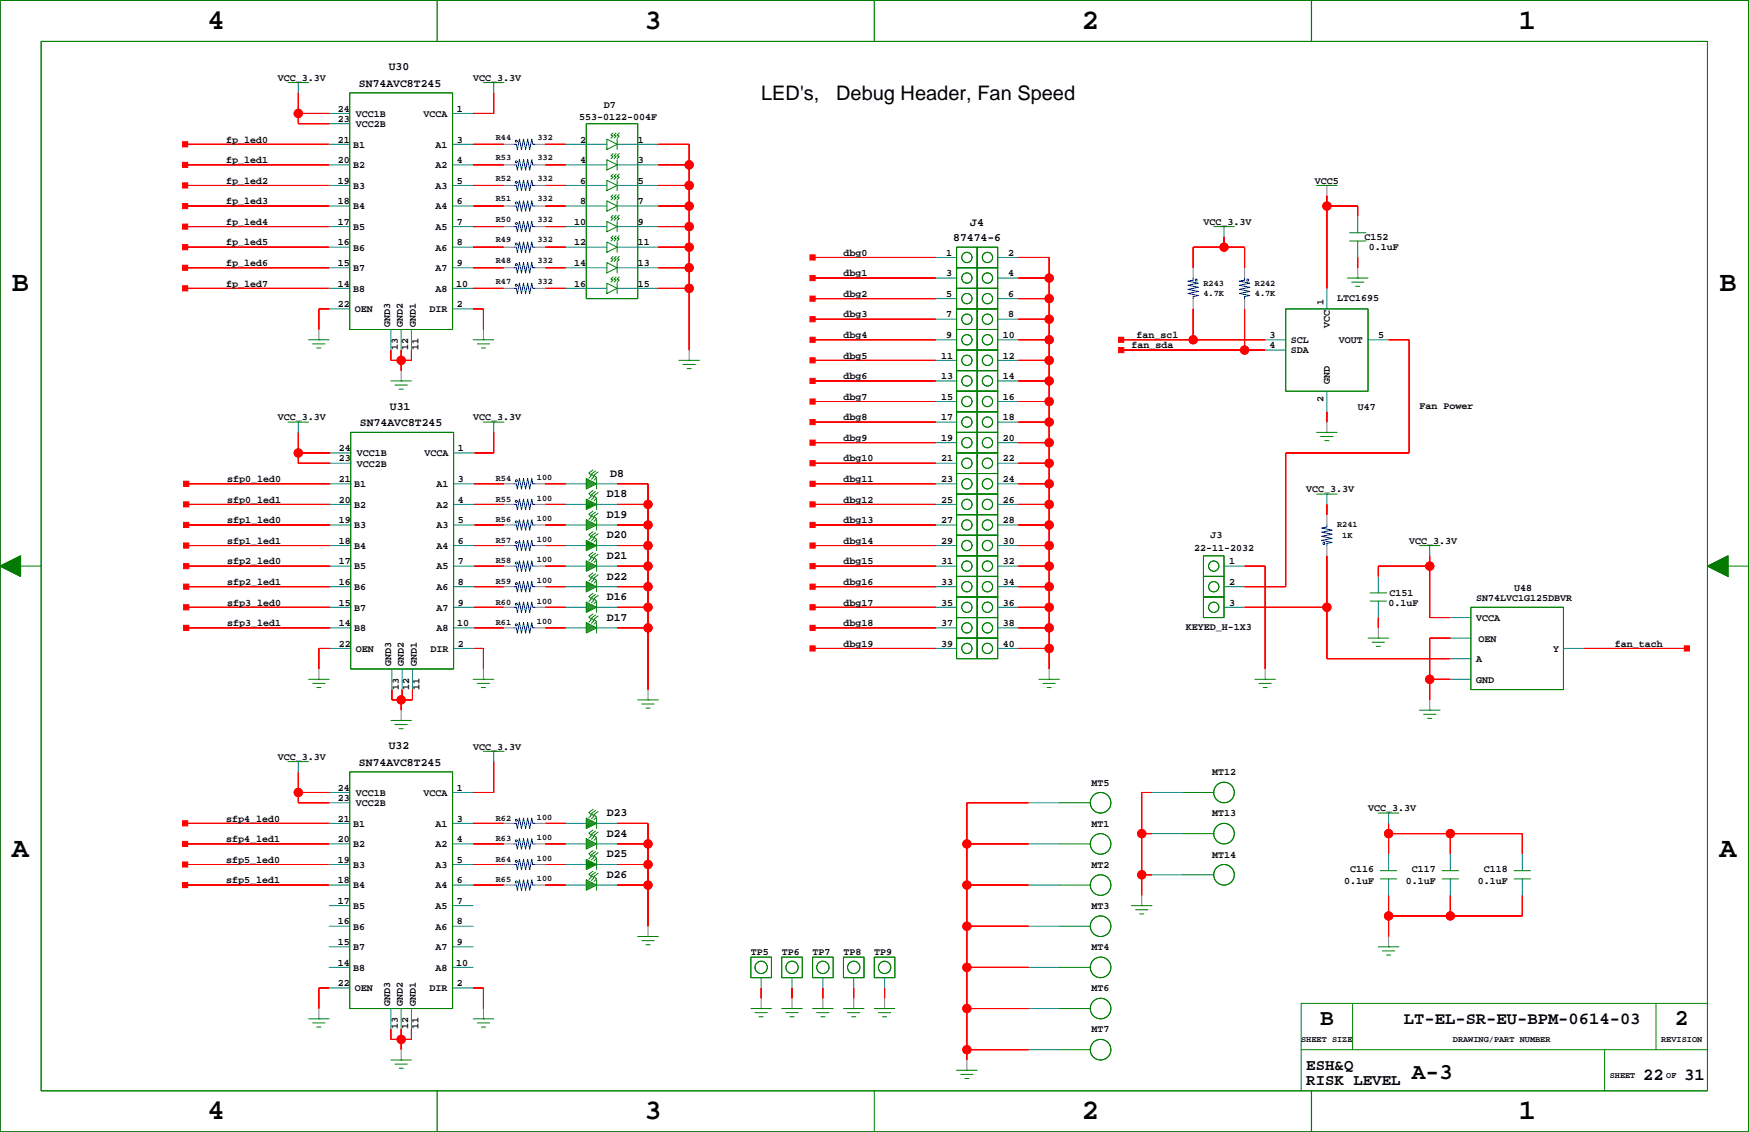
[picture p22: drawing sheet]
<svg xmlns="http://www.w3.org/2000/svg" width="432mm" height="279mm" viewBox="0 0 432 279" stroke-linecap="round" stroke-linejoin="round" font-family="sans-serif">
<defs><g id="words">
<g font-size="7.1">
<text x="51.2" y="7.1">4</text>
<text x="159.1" y="7.1">3</text>
<text x="267.1" y="7.1">2</text>
<text x="375" y="7.1">1</text>
<text x="3" y="71.9">B</text>
<text x="424.5" y="71.9">B</text>
<text x="3" y="211.5">A</text>
<text x="424.5" y="211.5">A</text>
<text x="51.2" y="276.3">4</text>
<text x="159.1" y="276.3">3</text>
<text x="267.1" y="276.3">2</text>
<text x="375" y="276.3">1</text>
</g>
<g font-size="5.6">
<text x="325.9" y="253.1">B</text>
<text x="413.5" y="253.1">2</text>
<text x="348.5" y="266.4">A-3</text>
</g>
<g font-size="4.9">
<text x="187.9" y="24.6">LED's,</text>
<text x="206.4" y="24.6">Debug Header, Fan Speed</text>
</g>
<g font-size="4.2">
<text x="346.6" y="252.7">LT-EL-SR-EU-BPM-0614-03</text>
<text x="405.7" y="266.6">22</text>
<text x="415.8" y="266.6">31</text>
</g>
<g font-size="3.9">
<text x="322.5" y="264">ESH&amp;Q</text>
<text x="322.5" y="267.8">RISK LEVEL</text>
</g>
<g font-size="2.8">
<text x="96" y="17.3">U30</text>
<text x="88.6" y="21.4">SN74AVC8T245</text>
<text x="235.3" y="59.5">87474-6</text>
<text x="239.6" y="55.7">J4</text>
<text x="96.2" y="101.1">U31</text>
<text x="88.9" y="105.2">SN74AVC8T245</text>
<text x="150.7" y="117.6">D8</text>
<text x="149.8" y="122.7">D18</text>
<text x="149.8" y="127.8">D19</text>
<text x="149.8" y="132.9">D20</text>
<text x="149.8" y="138">D21</text>
<text x="149.8" y="143">D22</text>
<text x="149.8" y="148.1">D16</text>
<text x="149.8" y="153.2">D17</text>
<text x="96" y="184.9">U32</text>
<text x="88.6" y="189">SN74AVC8T245</text>
<text x="149.8" y="201.4">D23</text>
<text x="149.8" y="206.5">D24</text>
<text x="149.8" y="211.6">D25</text>
<text x="149.8" y="216.7">D26</text>
</g>
<g font-size="2.5">
<text x="68.6" y="19.9">VCC_3.3V</text>
<text x="116.8" y="19.9">VCC_3.3V</text>
<text x="83.4" y="27.6">24</text>
<text x="87.8" y="28.8">VCC1B</text>
<text x="104.5" y="28.8">VCCA</text>
<text x="112.8" y="27.6">1</text>
<text x="143" y="29.6">553-0122-004F</text>
<text x="149.1" y="26.5">D7</text>
<text x="55.9" y="35.2">fp_led0</text>
<text x="83.4" y="35.2">21</text>
<text x="83.4" y="30.1">23</text>
<text x="87.8" y="31.4">VCC2B</text>
<text x="112.8" y="35.2">3</text>
<text x="143.3" y="35.2">2</text>
<text x="157.4" y="35.2">1</text>
<text x="55.9" y="40.3">fp_led1</text>
<text x="83.4" y="40.3">20</text>
<text x="87.2" y="36.4">B1</text>
<text x="87.2" y="41.5">B2</text>
<text x="107.5" y="36.4">A1</text>
<text x="107.5" y="41.5">A2</text>
<text x="112.8" y="40.3">4</text>
<text x="143.3" y="40.3">4</text>
<text x="157.4" y="40.3">3</text>
<text x="55.9" y="45.3">fp_led2</text>
<text x="83.4" y="45.3">19</text>
<text x="87.2" y="46.6">B3</text>
<text x="107.5" y="46.6">A3</text>
<text x="112.8" y="45.3">5</text>
<text x="143.3" y="45.3">6</text>
<text x="157.4" y="45.3">5</text>
<text x="324.6" y="45.3">VCC5</text>
<text x="55.9" y="50.4">fp_led3</text>
<text x="83.4" y="50.4">18</text>
<text x="87.2" y="51.7">B4</text>
<text x="107.5" y="51.7">A4</text>
<text x="112.8" y="50.4">6</text>
<text x="143.3" y="50.4">8</text>
<text x="157.4" y="50.4">7</text>
<text x="55.9" y="55.5">fp_led4</text>
<text x="83.4" y="55.5">17</text>
<text x="87.2" y="56.8">B5</text>
<text x="107.5" y="56.8">A5</text>
<text x="112.8" y="55.5">7</text>
<text x="141.8" y="55.5">10</text>
<text x="157.4" y="55.5">9</text>
<text x="297.1" y="55.5">VCC_3.3V</text>
<text x="336.9" y="59.2">C152</text>
<text x="55.9" y="60.6">fp_led5</text>
<text x="55.9" y="65.6">fp_led6</text>
<text x="83.4" y="65.6">15</text>
<text x="83.4" y="60.6">16</text>
<text x="87.2" y="61.8">B6</text>
<text x="107.5" y="61.8">A6</text>
<text x="112.8" y="65.6">9</text>
<text x="112.8" y="60.6">8</text>
<text x="141.8" y="65.6">14</text>
<text x="141.8" y="60.6">12</text>
<text x="157.4" y="65.6">13</text>
<text x="157.4" y="60.6">11</text>
<text x="208.2" y="63.1">dbg0</text>
<text x="233.6" y="63.1">1</text>
<text x="248.9" y="63.1">2</text>
<text x="338" y="61.7">0.1uF</text>
<text x="55.9" y="70.7">fp_led7</text>
<text x="83.4" y="70.7">14</text>
<text x="87.2" y="66.9">B7</text>
<text x="87.2" y="72">B8</text>
<text x="107.5" y="66.9">A7</text>
<text x="107.5" y="72">A8</text>
<text x="112.6" y="70.7">10</text>
<text x="141.8" y="70.7">16</text>
<text x="157.4" y="70.7">15</text>
<text x="208.2" y="68.2">dbg1</text>
<text x="233.6" y="68.2">3</text>
<text x="248.9" y="68.2">4</text>
<text x="83.4" y="75.8">22</text>
<text x="87.6" y="77.1">OEN</text>
<text x="106" y="77.1">DIR</text>
<text x="112.8" y="75.8">2</text>
<text x="208.2" y="73.3">dbg2</text>
<text x="233.6" y="73.3">5</text>
<text x="248.9" y="73.3">6</text>
<text x="326.7" y="75.2" transform="rotate(-90 326.7 75.2)">1</text>
<text x="330.1" y="74.4">LTC1695</text>
<text x="96.3" y="80.7" transform="rotate(-90 96.3 80.7)">GND3</text>
<text x="99.5" y="80.7" transform="rotate(-90 99.5 80.7)">GND2</text>
<text x="102.6" y="80.7" transform="rotate(-90 102.6 80.7)">GND1</text>
<text x="208.2" y="83.4">dbg4</text>
<text x="208.2" y="78.3">dbg3</text>
<text x="233.6" y="83.4">9</text>
<text x="233.6" y="78.3">7</text>
<text x="247.6" y="83.4">10</text>
<text x="248.9" y="78.3">8</text>
<text x="280.6" y="83.4">fan_scl</text>
<text x="313.4" y="83.4">3</text>
<text x="328.3" y="81" transform="rotate(-90 328.3 81)">VCC</text>
<text x="340.3" y="83.4">5</text>
<text x="98.2" y="86.4" transform="rotate(-90 98.2 86.4)">13</text>
<text x="100.7" y="86.4" transform="rotate(-90 100.7 86.4)">12</text>
<text x="103.3" y="86.4" transform="rotate(-90 103.3 86.4)">11</text>
<text x="208.2" y="88.5">dbg5</text>
<text x="232.4" y="88.5">11</text>
<text x="247.6" y="88.5">12</text>
<text x="279.3" y="86">fan_sda</text>
<text x="313.4" y="86">4</text>
<text x="318.7" y="84.6">SCL</text>
<text x="318.7" y="87.1">SDA</text>
<text x="330.5" y="84.6">VOUT</text>
<text x="208.2" y="93.6">dbg6</text>
<text x="232.4" y="93.6">13</text>
<text x="247.6" y="93.6">14</text>
<text x="328.3" y="94.7" transform="rotate(-90 328.3 94.7)">GND</text>
<text x="208.2" y="98.7">dbg7</text>
<text x="232.4" y="98.7">15</text>
<text x="247.6" y="98.7">16</text>
<text x="326.7" y="99.1" transform="rotate(-90 326.7 99.1)">2</text>
<text x="335.2" y="101.2">U47</text>
<text x="350.4" y="100.8">Fan Power</text>
<text x="68.6" y="103.7">VCC_3.3V</text>
<text x="116.8" y="103.7">VCC_3.3V</text>
<text x="208.2" y="103.7">dbg8</text>
<text x="232.4" y="103.7">17</text>
<text x="247.6" y="103.7">18</text>
<text x="83.6" y="111.4">24</text>
<text x="83.6" y="113.9">23</text>
<text x="88.1" y="112.6">VCC1B</text>
<text x="104.8" y="112.6">VCCA</text>
<text x="113" y="111.4">1</text>
<text x="208.2" y="108.8">dbg9</text>
<text x="208.2" y="113.9">dbg10</text>
<text x="232.4" y="113.9">21</text>
<text x="232.4" y="108.8">19</text>
<text x="247.6" y="113.9">22</text>
<text x="247.6" y="108.8">20</text>
<text x="56.1" y="119">sfp0_led0</text>
<text x="83.6" y="119">21</text>
<text x="88.1" y="115.2">VCC2B</text>
<text x="113" y="119">3</text>
<text x="208.2" y="119">dbg11</text>
<text x="232.4" y="119">23</text>
<text x="247.6" y="119">24</text>
<text x="56.1" y="124.1">sfp0_led1</text>
<text x="83.6" y="124.1">20</text>
<text x="87.4" y="120.2">B1</text>
<text x="87.4" y="125.3">B2</text>
<text x="107.8" y="120.2">A1</text>
<text x="107.8" y="125.3">A2</text>
<text x="113" y="124.1">4</text>
<text x="208.2" y="124.1">dbg12</text>
<text x="232.4" y="124.1">25</text>
<text x="247.6" y="124.1">26</text>
<text x="322.5" y="121.5">VCC_3.3V</text>
<text x="56.1" y="129.1">sfp1_led0</text>
<text x="83.6" y="129.1">19</text>
<text x="87.4" y="130.4">B3</text>
<text x="107.8" y="130.4">A3</text>
<text x="113" y="129.1">5</text>
<text x="208.2" y="129.1">dbg13</text>
<text x="232.4" y="129.1">27</text>
<text x="247.6" y="129.1">28</text>
<text x="56.1" y="134.2">sfp1_led1</text>
<text x="83.6" y="134.2">18</text>
<text x="87.4" y="135.5">B4</text>
<text x="107.8" y="135.5">A4</text>
<text x="113" y="134.2">6</text>
<text x="208.2" y="134.2">dbg14</text>
<text x="232.4" y="134.2">29</text>
<text x="247.6" y="134.2">30</text>
<text x="294.8" y="136">22-11-2032</text>
<text x="298.9" y="132.7">J3</text>
<text x="347.9" y="134.2">VCC_3.3V</text>
<text x="56.1" y="139.3">sfp2_led0</text>
<text x="83.6" y="139.3">17</text>
<text x="87.4" y="140.6">B5</text>
<text x="107.8" y="140.6">A5</text>
<text x="113" y="139.3">7</text>
<text x="208.2" y="139.3">dbg15</text>
<text x="232.4" y="139.3">31</text>
<text x="247.6" y="139.3">32</text>
<text x="303.5" y="139.3">1</text>
<text x="56.1" y="149.4">sfp3_led0</text>
<text x="56.1" y="144.4">sfp2_led1</text>
<text x="83.6" y="144.4">16</text>
<text x="83.6" y="149.4">15</text>
<text x="87.4" y="145.6">B6</text>
<text x="107.8" y="145.6">A6</text>
<text x="113" y="144.4">8</text>
<text x="113" y="149.4">9</text>
<text x="208.2" y="144.4">dbg16</text>
<text x="208.2" y="149.4">dbg17</text>
<text x="232.4" y="144.4">33</text>
<text x="232.4" y="149.4">35</text>
<text x="247.6" y="149.4">36</text>
<text x="247.6" y="144.4">34</text>
<text x="303.5" y="149.4">3</text>
<text x="303.5" y="144.4">2</text>
<text x="342.8" y="149.6">0.1uF</text>
<text x="343.1" y="147">C151</text>
<text x="364.4" y="148.4">SN74LVC1G125DBVR</text>
<text x="373.8" y="145.9">U48</text>
<text x="56.1" y="154.5">sfp3_led1</text>
<text x="83.6" y="154.5">14</text>
<text x="87.4" y="150.7">B7</text>
<text x="87.4" y="155.8">B8</text>
<text x="107.8" y="150.7">A7</text>
<text x="107.8" y="155.8">A8</text>
<text x="112.8" y="154.5">10</text>
<text x="208.2" y="154.5">dbg18</text>
<text x="232.4" y="154.5">37</text>
<text x="247.6" y="154.5">38</text>
<text x="292.8" y="155.5">KEYED_H-1X3</text>
<text x="364.4" y="153.3">VCCA</text>
<text x="83.6" y="159.6">22</text>
<text x="87.9" y="160.9">OEN</text>
<text x="106.3" y="160.9">DIR</text>
<text x="113" y="159.6">2</text>
<text x="208.2" y="159.6">dbg19</text>
<text x="232.4" y="159.6">39</text>
<text x="247.6" y="159.6">40</text>
<text x="365" y="158.3">OEN</text>
<text x="383.5" y="160.9">Y</text>
<text x="398.7" y="159.6">fan_tach</text>
<text x="96.6" y="164.5" transform="rotate(-90 96.6 164.5)">GND3</text>
<text x="99.7" y="164.5" transform="rotate(-90 99.7 164.5)">GND2</text>
<text x="102.9" y="164.5" transform="rotate(-90 102.9 164.5)">GND1</text>
<text x="364.4" y="163.4">A</text>
<text x="98.5" y="170.2" transform="rotate(-90 98.5 170.2)">13</text>
<text x="101" y="170.2" transform="rotate(-90 101 170.2)">12</text>
<text x="103.5" y="170.2" transform="rotate(-90 103.5 170.2)">11</text>
<text x="364.4" y="168.5">GND</text>
<text x="116.8" y="185">VCC_3.3V</text>
<text x="68.6" y="187.5">VCC_3.3V</text>
<text x="299.2" y="191.4">MT12</text>
<text x="83.4" y="197.7">23</text>
<text x="83.4" y="195.2">24</text>
<text x="87.8" y="196.4">VCC1B</text>
<text x="104.5" y="196.4">VCCA</text>
<text x="112.8" y="195.2">1</text>
<text x="269.5" y="193.9">MT5</text>
<text x="55.9" y="202.8">sfp4_led0</text>
<text x="83.4" y="202.8">21</text>
<text x="87.8" y="199">VCC2B</text>
<text x="112.8" y="202.8">3</text>
<text x="299.2" y="201.5">MT13</text>
<text x="337.7" y="200.2">VCC_3.3V</text>
<text x="55.9" y="207.9">sfp4_led1</text>
<text x="83.4" y="207.9">20</text>
<text x="87.2" y="204">B1</text>
<text x="87.2" y="209.1">B2</text>
<text x="107.5" y="204">A1</text>
<text x="107.5" y="209.1">A2</text>
<text x="112.8" y="207.9">4</text>
<text x="269.5" y="204">MT1</text>
<text x="55.9" y="212.9">sfp5_led0</text>
<text x="83.4" y="212.9">19</text>
<text x="87.2" y="214.2">B3</text>
<text x="107.5" y="214.2">A3</text>
<text x="112.8" y="212.9">5</text>
<text x="269.5" y="214.2">MT2</text>
<text x="299.2" y="211.7">MT14</text>
<text x="333.3" y="215.3">C116</text>
<text x="348.6" y="215.3">C117</text>
<text x="366.4" y="215.3">C118</text>
<text x="55.9" y="218">sfp5_led1</text>
<text x="83.4" y="218">18</text>
<text x="87.2" y="219.3">B4</text>
<text x="107.5" y="219.3">A4</text>
<text x="112.8" y="218">6</text>
<text x="331.9" y="218.1">0.1uF</text>
<text x="347.1" y="218.1">0.1uF</text>
<text x="364.9" y="218.1">0.1uF</text>
<text x="83.4" y="223.1">17</text>
<text x="87.2" y="224.4">B5</text>
<text x="107.5" y="224.4">A5</text>
<text x="112.8" y="223.1">7</text>
<text x="269.5" y="224.4">MT3</text>
<text x="83.4" y="233.3">15</text>
<text x="83.4" y="228.2">16</text>
<text x="87.2" y="229.4">B6</text>
<text x="107.5" y="229.4">A6</text>
<text x="112.8" y="233.3">9</text>
<text x="112.8" y="228.2">8</text>
<text x="83.4" y="238.3">14</text>
<text x="87.2" y="234.5">B7</text>
<text x="87.2" y="239.6">B8</text>
<text x="107.5" y="234.5">A7</text>
<text x="107.5" y="239.6">A8</text>
<text x="112.6" y="238.3">10</text>
<text x="185.4" y="235.8">TP5</text>
<text x="193" y="235.8">TP6</text>
<text x="200.6" y="235.8">TP7</text>
<text x="208.2" y="235.8">TP8</text>
<text x="215.9" y="235.8">TP9</text>
<text x="269.5" y="234.5">MT4</text>
<text x="83.4" y="243.4">22</text>
<text x="87.6" y="244.7">OEN</text>
<text x="106" y="244.7">DIR</text>
<text x="112.8" y="243.4">2</text>
<text x="269.5" y="244.7">MT6</text>
<text x="96.3" y="248.3" transform="rotate(-90 96.3 248.3)">GND3</text>
<text x="99.5" y="248.3" transform="rotate(-90 99.5 248.3)">GND2</text>
<text x="102.6" y="248.3" transform="rotate(-90 102.6 248.3)">GND1</text>
<text x="98.2" y="254" transform="rotate(-90 98.2 254)">13</text>
<text x="100.7" y="254" transform="rotate(-90 100.7 254)">12</text>
<text x="103.3" y="254" transform="rotate(-90 103.3 254)">11</text>
<text x="269.5" y="254.8">MT7</text>
</g>
<g font-size="2.1">
<text x="122.4" y="34.4">R44</text>
<text x="132.7" y="34.4">332</text>
<text x="122.4" y="39.5">R53</text>
<text x="132.7" y="39.5">332</text>
<text x="122.4" y="44.6">R52</text>
<text x="132.7" y="44.6">332</text>
<text x="122.4" y="49.7">R51</text>
<text x="132.7" y="49.7">332</text>
<text x="122.4" y="54.7">R50</text>
<text x="122.4" y="59.8">R49</text>
<text x="132.7" y="54.7">332</text>
<text x="132.7" y="59.8">332</text>
<text x="122.4" y="64.9">R48</text>
<text x="132.7" y="64.9">332</text>
<text x="122.4" y="70">R47</text>
<text x="132.7" y="70">332</text>
<text x="297.1" y="70.5">R243</text>
<text x="309.8" y="70.5">R242</text>
<text x="297.1" y="73">4.7K</text>
<text x="309.8" y="73">4.7K</text>
<text x="122.4" y="118.7">R54</text>
<text x="132.6" y="118.5">100</text>
<text x="122.4" y="123.8">R55</text>
<text x="132.6" y="123.6">100</text>
<text x="122.4" y="128.9">R56</text>
<text x="132.6" y="128.6">100</text>
<text x="330.1" y="130.2">R241</text>
<text x="122.4" y="134">R57</text>
<text x="132.6" y="133.7">100</text>
<text x="331.4" y="132.7">1K</text>
<text x="122.4" y="139.1">R58</text>
<text x="132.6" y="138.8">100</text>
<text x="132.6" y="143.9">100</text>
<text x="122.4" y="144.1">R59</text>
<text x="122.4" y="149.2">R60</text>
<text x="132.6" y="149">100</text>
<text x="122.4" y="154.3">R61</text>
<text x="132.6" y="154">100</text>
<text x="122.4" y="202.5">R62</text>
<text x="132.6" y="202.3">100</text>
<text x="122.4" y="207.6">R63</text>
<text x="132.6" y="207.4">100</text>
<text x="122.4" y="212.7">R64</text>
<text x="132.6" y="212.4">100</text>
<text x="122.4" y="217.8">R65</text>
<text x="132.6" y="217.5">100</text>
<text x="321.2" y="257.1">SHEET SIZE</text>
<text x="358.7" y="257.1">DRAWING/PART NUMBER</text>
<text x="410.1" y="257.1">REVISION</text>
<text x="397.4" y="266">SHEET</text>
<text x="411.4" y="266">OF</text>
</g>
</g></defs>
<path d="M0 .1h431.7v279.3h-431.7z" fill="none" stroke="#000" stroke-width=".25"/>
<g fill="none" stroke="#008000" stroke-width=".25">
<path d="M0 .1h431.7v279.3h-431.7zM10.2 10.2h411.3v259h-411.3zM71.1 20.4h5.1M73.6 20.4h.1M86.3 22.9h25.4v58.4h-25.4zM119.4 20.4h5M121.9 20.4h.1M144.7 30.5h12.7v43.2h-12.7zM149.8 34.3l2.6 1.3-2.6 1.3zM149.8 39.4l2.6 1.3-2.6 1.3zM151.3 32.8l-.5 .5 .5 .3-.5 .5M151.3 37.9l-.5 .5 .5 .3-.5 .5"/>
<path d="M152.1 32.8l-.5 .5 .5 .3-.5 .5M152.1 37.9l-.5 .5 .5 .3-.5 .5M152.4 34.3v2.6M152.4 39.4v2.6M152.9 32.8l-.5 .5 .5 .3-.5 .5M152.9 37.9l-.5 .5 .5 .3-.5 .5M149.8 44.5l2.6 1.3-2.6 1.2zM149.8 49.6l2.6 1.3-2.6 1.2zM149.8 54.7l2.6 1.2-2.6 1.3zM149.8 59.7l2.6 1.3-2.6 1.3zM151.3 43l-.5 .5 .5 .2-.5 .5M151.3 48.1l-.5 .5 .5 .2-.5 .5"/>
<path d="M151.3 53.1l-.5 .5 .5 .3-.5 .5M151.3 58.2l-.5 .5 .5 .3-.5 .5M152.1 43l-.5 .5 .5 .2-.5 .5M152.1 48.1l-.5 .5 .5 .2-.5 .5M152.1 53.1l-.5 .5 .5 .3-.5 .5M152.1 58.2l-.5 .5 .5 .3-.5 .5M152.4 44.5v2.5M152.4 49.6v2.5M152.4 54.7v2.5M152.4 59.7v2.6M152.9 43l-.5 .5 .5 .2-.5 .5M152.9 48.1l-.5 .5 .5 .2-.5 .5"/>
<path d="M152.9 53.1l-.5 .5 .5 .3-.5 .5M152.9 58.2l-.5 .5 .5 .3-.5 .5M299.7 55.9h5M302.2 55.9h.1M325 45.8h5.1M327.6 45.8h.1M333.2 59.5h4M333.2 57.5h4M149.8 64.8l2.6 1.3-2.6 1.3zM149.8 69.9l2.6 1.3-2.6 1.2zM151.3 63.3l-.5 .5 .5 .3-.5 .5M151.3 68.4l-.5 .5 .5 .2-.5 .5"/>
<path d="M152.1 63.3l-.5 .5 .5 .3-.5 .5M152.1 68.4l-.5 .5 .5 .2-.5 .5M152.4 64.8v2.6M152.4 69.9v2.5M152.9 63.3l-.5 .5 .5 .3-.5 .5M152.9 68.4l-.5 .5 .5 .2-.5 .5M236.2 76.2h5v5.1h-5zM236.2 71.2h5v5h-5zM236.2 66.1h5v5.1h-5zM236.2 61h5v5.1h-5zM241.2 71.2h5.1v5h-5.1zM241.2 66.1h5.1v5.1h-5.1z"/>
<path d="M241.2 61h5.1v5.1h-5.1zM241.2 76.2h5.1v5.1h-5.1zM317.4 76.2h20.3v20.4h-20.3zM332.7 68.6h5M333.7 69.6h3M334.7 70.7h1M335.2 68.6h.1M76.2 83.9h5.1M77.2 84.9h3M78.2 85.9h1M78.7 83.9h.1M96.5 94h5.1"/>
<path d="M97.5 95h3.1M98.5 96.1h1M99 94h.1M116.8 83.9h5.1M117.8 84.9h3.1M118.8 85.9h1.1M119.4 83.9h.1M167.6 88.9h5.1M168.6 90h3.1M169.6 91h1M170.1 88.9h.1M236.2 91.5h5v5.1h-5z"/>
<path d="M236.2 96.6h5v5h-5zM236.2 81.3h5v5.1h-5zM236.2 86.4h5v5.1h-5zM241.2 91.5h5.1v5.1h-5.1zM241.2 96.6h5.1v5h-5.1zM241.2 81.3h5.1v5.1h-5.1zM241.2 86.4h5.1v5.1h-5.1zM71.1 104.2h5.1M73.6 104.2h.1M86.6 106.7h25.4v58.4h-25.4zM119.4 104.2h5M121.9 104.2h.1"/>
<path d="M144.7 118.1l2.6 1.3-2.6 1.3zM144.7 119.7h1.8M144.7 119.4h2.3M144.7 118.4h.3M144.7 118.7h.8M144.7 118.9h1.6M144.7 119.2h1.8M144.7 119.9h1.3M146.4 116l-1 .8 .6 .6-.6 .6M147 116.2l-1 .8 .7 .6-.7 .7M147.3 118.1v2.6M147.7 116.5l-1 .8 .6 .6-.6 .6"/>
<path d="M236.2 111.8h5v5.1h-5zM236.2 116.9h5v5.1h-5zM236.2 101.6h5v5.1h-5zM236.2 106.7h5v5.1h-5zM241.2 111.8h5.1v5.1h-5.1zM241.2 116.9h5.1v5.1h-5.1zM241.2 101.6h5.1v5.1h-5.1zM241.2 106.7h5.1v5.1h-5.1zM325 106.7h5.1M326.1 107.7h3M327.1 108.8h1M327.6 106.7h.1"/>
<path d="M0 139.7l5.1-2.5v5.1zM5.1 139.7h5.1M144.7 123.2l2.6 1.3-2.6 1.3zM144.7 128.3l2.6 1.3-2.6 1.2zM144.7 133.4l2.6 1.3-2.6 1.2zM144.7 138.5l2.6 1.2-2.6 1.3zM144.7 120.4h.3M144.7 120.2h.8M144.7 124.7h1.8M144.7 124.5h2.3M144.7 123.5h.3M144.7 123.7h.8"/>
<path d="M144.7 124h1.6M144.7 124.2h1.8M144.7 125.5h.3M144.7 125.3h.8M144.7 125h1.3M144.7 129.8h1.8M144.7 129.6h2.3M144.7 128.6h.3M144.7 128.8h.8M144.7 129.1h1.6M144.7 129.3h1.8M144.7 130.6h.3"/>
<path d="M144.7 130.3h.8M144.7 130.1h1.3M144.7 134.9h1.8M144.7 134.7h2.3M144.7 133.6h.3M144.7 133.9h.8M144.7 134.1h1.6M144.7 134.4h1.8M144.7 135.7h.3M144.7 135.4h.8M144.7 135.2h1.3M144.7 140h1.8"/>
<path d="M144.7 139.7h2.3M144.7 138.7h.3M144.7 139h.8M144.7 139.2h1.6M144.7 139.5h1.8M146.4 121.1l-1 .7 .6 .7-.6 .6M146.4 126.1l-1 .8 .6 .6-.6 .7M146.4 131.2l-1 .8 .6 .6-.6 .7M146.4 136.3l-1 .8 .6 .6-.6 .6M147 121.3l-1 .8 .7 .6-.7 .7M147 126.4l-1 .8 .7 .6-.7 .6M147 131.5l-1 .7 .7 .7-.7 .6"/>
<path d="M147 136.6l-1 .7 .7 .7-.7 .6M147.3 123.2v2.6M147.3 128.3v2.5M147.3 133.4v2.5M147.3 138.5v2.5M147.7 121.6l-1 .7 .6 .7-.6 .6M147.7 126.7l-1 .7 .6 .7-.6 .6M147.7 131.7l-1 .8 .6 .6-.6 .7M147.7 136.8l-1 .8 .6 .6-.6 .6M236.2 122h5v5h-5zM236.2 132.1h5v5.1h-5zM236.2 137.2h5v5.1h-5z"/>
<path d="M236.2 127h5v5.1h-5zM241.2 122h5.1v5h-5.1zM241.2 132.1h5.1v5.1h-5.1zM241.2 137.2h5.1v5.1h-5.1zM241.2 127h5.1v5.1h-5.1zM297.1 137.2h5.1v5.1h-5.1zM325 122h5.1M327.6 122h.1M350.4 134.7h5.1M353 134.7h.1M421.5 139.7l5.1-2.5v5.1zM426.6 139.7h5.1"/>
<path d="M144.7 148.6l2.6 1.3-2.6 1.3zM144.7 153.7l2.6 1.3-2.6 1.2zM144.7 143.5l2.6 1.3-2.6 1.3zM144.7 150.1h1.8M144.7 149.9h2.3M144.7 148.9h.3M144.7 149.1h.8M144.7 149.4h1.6M144.7 149.6h1.8M144.7 150.9h.3M144.7 150.7h.8M144.7 150.4h1.3"/>
<path d="M144.7 155.2h1.8M144.7 155h2.3M144.7 154h.3M144.7 154.2h.8M144.7 154.5h1.6M144.7 154.7h1.8M144.7 156h.3M144.7 155.7h.8M144.7 155.5h1.3M144.7 140.7h.3M144.7 140.5h.8M144.7 140.2h1.3"/>
<path d="M144.7 145.1h1.8M144.7 144.8h2.3M144.7 143.8h.3M144.7 144h.8M144.7 144.3h1.6M144.7 144.6h1.8M144.7 145.8h.3M144.7 145.6h.8M144.7 145.3h1.3M146.4 146.5l-1 .7 .6 .7-.6 .6M146.4 151.5l-1 .8 .6 .6-.6 .7M146.4 141.4l-1 .7 .6 .7-.6 .6"/>
<path d="M147 146.7l-1 .8 .7 .6-.7 .6M147 151.8l-1 .8 .7 .6-.7 .6M147 141.6l-1 .8 .7 .6-.7 .7M147.3 143.5v2.6M147.3 148.6v2.6M147.3 153.7v2.5M147.7 147l-1 .7 .6 .7-.6 .6M147.7 152l-1 .8 .6 .6-.6 .7M147.7 141.9l-1 .8 .6 .6-.6 .6M236.2 152.4h5v5.1h-5zM236.2 157.5h5v5.1h-5zM236.2 142.3h5v5h-5z"/>
<path d="M236.2 147.3h5v5.1h-5zM241.2 152.4h5.1v5.1h-5.1zM241.2 157.5h5.1v5.1h-5.1zM241.2 142.3h5.1v5h-5.1zM241.2 147.3h5.1v5.1h-5.1zM297.1 147.3h5.1v5.1h-5.1zM297.1 142.3h5.1v5h-5.1zM337.7 157.5h5.1M338.3 148.4h4M338.3 146.3h4M338.8 158.5h3M339.8 159.5h1"/>
<path d="M340.3 157.5h.1M363.1 149.9h22.9v20.3h-22.9zM76.2 167.7h5.1M77.2 168.7h3M78.2 169.7h1M78.7 167.7h.1M96.5 177.8h5.1M97.5 178.8h3.1M98.5 179.9h1M99 177.8h.1M116.8 167.7h5.1M117.8 168.7h3.1"/>
<path d="M118.8 169.7h1.1M119.4 167.7h.1M157.4 172.7h5.1M158.5 173.8h3M159.5 174.8h1M160 172.7h.1M256.5 167.7h5.1M257.5 168.7h3M258.5 169.7h1M259 167.7h.1M309.8 167.7h5.1M310.8 168.7h3.1"/>
<path d="M311.8 169.7h1.1M312.3 167.7h.1M350.4 175.3h5.1M351.5 176.3h3M352.5 177.3h1M353 175.3h.1M71.1 188h5.1M73.6 188h.1M86.3 190.5h25.4v58.4h-25.4zM119.4 185.4h5M121.9 185.4h.1M146.4 199.8l-1 .8 .6 .6-.6 .6"/>
<path d="M261.6 198.1h7.6M292 195.6h7.7M144.7 201.9l2.6 1.3-2.6 1.3zM144.7 207l2.6 1.3-2.6 1.3zM144.7 212.1l2.6 1.3-2.6 1.2zM144.7 217.2l2.6 1.3-2.6 1.2zM144.7 203.5h1.8M144.7 203.2h2.3M144.7 202.2h.3M144.7 202.5h.8M144.7 202.7h1.6M144.7 203h1.8"/>
<path d="M144.7 204.2h.3M144.7 204h.8M144.7 203.7h1.3M144.7 208.6h1.8M144.7 208.3h2.3M144.7 207.3h.3M144.7 207.5h.8M144.7 207.8h1.6M144.7 208h1.8M144.7 209.3h.3M144.7 209.1h.8M144.7 208.8h1.3"/>
<path d="M144.7 213.6h1.8M144.7 213.4h2.3M144.7 212.4h.3M144.7 212.6h.8M144.7 212.9h1.6M144.7 213.1h1.8M144.7 214.4h.3M144.7 214.1h.8M144.7 213.9h1.3M144.7 218.7h1.8M144.7 218.5h2.3M144.7 217.4h.3"/>
<path d="M144.7 217.7h.8M144.7 217.9h1.6M144.7 218.2h1.8M144.7 219.5h.3M144.7 219.2h.8M144.7 219h1.3M146.4 204.9l-1 .7 .6 .7-.6 .6M146.4 209.9l-1 .8 .6 .6-.6 .7M146.4 215l-1 .8 .6 .6-.6 .7M147 200l-1 .8 .7 .6-.7 .7M147 205.1l-1 .8 .7 .6-.7 .7M147 210.2l-1 .8 .7 .6-.7 .6"/>
<path d="M147 215.3l-1 .7 .7 .7-.7 .6M147.3 201.9v2.6M147.3 207v2.6M147.3 212.1v2.5M147.3 217.2v2.5M147.7 200.3l-1 .8 .6 .6-.6 .6M147.7 205.4l-1 .7 .6 .7-.6 .6M147.7 210.5l-1 .7 .6 .7-.6 .6M147.7 215.5l-1 .8 .6 .6-.6 .7M261.6 208.3h7.6M261.6 218.5h7.6M292 205.8h7.7"/>
<path d="M292 215.9h7.7M340.3 200.7h5.1M340.8 216.9h4.1M340.8 214.9h4.1M342.8 200.7h.1M356 216.9h4.1M356 214.9h4.1M373.8 216.9h4.1M373.8 214.9h4.1M157.4 231.2h5.1M158.5 232.2h3M159.5 233.2h1"/>
<path d="M160 231.2h.1M185.4 236.2h5.1v5.1h-5.1zM193 236.2h5.1v5.1h-5.1zM200.6 236.2h5.1v5.1h-5.1zM208.2 236.2h5.1v5.1h-5.1zM215.9 236.2h5v5.1h-5zM261.6 238.8h7.6M261.6 228.6h7.6M279.3 223.5h5.1M280.4 224.5h3M281.4 225.6h1M281.9 223.5h.1"/>
<path d="M340.3 233.7h5.1M341.3 234.7h3M342.3 235.7h1M342.8 233.7h.1M76.2 251.5h5.1M77.2 252.5h3M78.2 253.5h1M78.7 251.5h.1M116.8 251.5h5.1M117.8 252.5h3.1M118.8 253.5h1.1M119.4 251.5h.1"/>
<path d="M185.4 248.9h5.1M186.4 249.9h3M187.4 251h1M187.9 248.9h.1M193 248.9h5.1M194 249.9h3.1M195 251h1M195.5 248.9h.1M200.6 248.9h5.1M201.6 249.9h3.1M202.6 251h1.1M203.2 248.9h.1"/>
<path d="M208.2 248.9h5.1M209.2 249.9h3.1M210.3 251h1M210.8 248.9h.1M215.9 248.9h5M216.9 249.9h3M217.9 251h1M218.4 248.9h.1M261.6 259.1h7.6M261.6 248.9h7.6M321.2 259.1h100.3M333.9 247.7v11.4"/>
<path d="M396.1 259.1v10.1M408.8 247.7v11.4M421.5 247.7h-100.3v21.5M96.5 261.6h5.1M97.5 262.6h3.1M98.5 263.7h1M99 261.6h.1M215.9 269.2v10.2M236.2 264.2h5M237.2 265.2h3M238.2 266.2h1M238.7 264.2h.1"/>
<circle cx="238.7" cy="78.8" r="1.27"/>
<circle cx="238.7" cy="63.5" r="1.27"/>
<circle cx="238.7" cy="73.7" r="1.27"/>
<circle cx="238.7" cy="68.6" r="1.27"/>
<circle cx="243.8" cy="78.8" r="1.27"/>
<circle cx="243.8" cy="63.5" r="1.27"/>
<circle cx="243.8" cy="73.7" r="1.27"/>
<circle cx="243.8" cy="68.6" r="1.27"/>
<circle cx="238.7" cy="99.1" r="1.27"/>
<circle cx="238.7" cy="88.9" r="1.27"/>
<circle cx="238.7" cy="83.9" r="1.27"/>
<circle cx="238.7" cy="94" r="1.27"/>
<circle cx="243.8" cy="99.1" r="1.27"/>
<circle cx="243.8" cy="88.9" r="1.27"/>
<circle cx="243.8" cy="83.9" r="1.27"/>
<circle cx="243.8" cy="94" r="1.27"/>
<circle cx="238.7" cy="114.3" r="1.27"/>
<circle cx="238.7" cy="119.4" r="1.27"/>
<circle cx="238.7" cy="104.2" r="1.27"/>
<circle cx="238.7" cy="109.3" r="1.27"/>
<circle cx="243.8" cy="114.3" r="1.27"/>
<circle cx="243.8" cy="119.4" r="1.27"/>
<circle cx="243.8" cy="109.3" r="1.27"/>
<circle cx="243.8" cy="104.2" r="1.27"/>
<circle cx="238.7" cy="134.7" r="1.27"/>
<circle cx="238.7" cy="124.5" r="1.27"/>
<circle cx="238.7" cy="129.6" r="1.27"/>
<circle cx="238.7" cy="139.7" r="1.27"/>
<circle cx="243.8" cy="134.7" r="1.27"/>
<circle cx="243.8" cy="129.6" r="1.27"/>
<circle cx="243.8" cy="139.7" r="1.27"/>
<circle cx="243.8" cy="124.5" r="1.27"/>
<circle cx="299.7" cy="139.7" r="1.27"/>
<circle cx="238.7" cy="149.9" r="1.27"/>
<circle cx="238.7" cy="155" r="1.27"/>
<circle cx="238.7" cy="144.8" r="1.27"/>
<circle cx="243.8" cy="149.9" r="1.27"/>
<circle cx="243.8" cy="155" r="1.27"/>
<circle cx="243.8" cy="144.8" r="1.27"/>
<circle cx="299.7" cy="149.9" r="1.27"/>
<circle cx="299.7" cy="144.8" r="1.27"/>
<circle cx="238.7" cy="160" r="1.27"/>
<circle cx="243.8" cy="160" r="1.27"/>
<circle cx="271.7" cy="198.1" r="2.54"/>
<circle cx="302.2" cy="195.6" r="2.54"/>
<circle cx="271.7" cy="218.5" r="2.54"/>
<circle cx="271.7" cy="208.3" r="2.54"/>
<circle cx="302.2" cy="205.8" r="2.54"/>
<circle cx="302.2" cy="215.9" r="2.54"/>
<circle cx="187.9" cy="238.8" r="1.52"/>
<circle cx="195.5" cy="238.8" r="1.52"/>
<circle cx="203.2" cy="238.8" r="1.52"/>
<circle cx="210.8" cy="238.8" r="1.52"/>
<circle cx="218.4" cy="238.8" r="1.52"/>
<circle cx="271.7" cy="228.6" r="2.54"/>
<circle cx="271.7" cy="238.8" r="2.54"/>
<circle cx="271.7" cy="248.9" r="2.54"/>
<circle cx="271.7" cy="259.1" r="2.54"/>
</g>
<g fill="none" stroke="#008080" stroke-width=".25">
<path d="M73.6 20.4v2.5M81.3 35.6h5M81.3 28h5M81.3 30.5h5M111.7 35.6h5.1M111.7 28h5.1M121.9 20.4v2.5M139.7 35.6h10.1M152.4 35.6h10.1M81.3 40.7h5M81.3 45.8h5M81.3 50.9h5"/>
<path d="M81.3 55.9h5M111.7 40.7h5.1M111.7 45.8h5.1M111.7 50.9h5.1M111.7 55.9h5.1M139.7 40.7h10.1M139.7 45.8h10.1M139.7 50.9h10.1M139.7 55.9h10.1M152.4 40.7h10.1M152.4 45.8h10.1M152.4 50.9h10.1"/>
<path d="M152.4 55.9h10.1M302.2 55.9v2.6M335.2 53.4v4.1M335.2 59.5v4M81.3 61h5M81.3 66.1h5M81.3 71.2h5M81.3 76.2h5M111.7 61h5.1M111.7 66.1h5.1M111.7 71.2h5.1M111.7 76.2h5.1"/>
<path d="M139.7 61h10.1M139.7 66.1h10.1M139.7 71.2h10.1M152.4 61h10.1M152.4 66.1h10.1M152.4 71.2h10.1M231.1 63.5h5.1M231.1 68.6h5.1M231.1 73.7h5.1M231.1 78.8h5.1M246.3 63.5h5.1M246.3 68.6h5.1"/>
<path d="M246.3 73.7h5.1M246.3 78.8h5.1M327.6 71.2v5M96.5 81.3v5.1M99 81.3v5.1M101.6 81.3v5.1M231.1 83.9h5.1M231.1 88.9h5.1M231.1 94h5.1M231.1 99.1h5.1M246.3 83.9h5.1M246.3 88.9h5.1"/>
<path d="M246.3 94h5.1M246.3 99.1h5.1M312.3 83.9h5.1M312.3 86.4h5.1M327.6 96.6v5M337.7 83.9h5.1M73.6 104.2v2.5M81.5 119.4h5.1M81.5 111.8h5.1M81.5 114.3h5.1M112 119.4h5.1M112 111.8h5.1"/>
<path d="M121.9 104.2v2.5M139.7 119.4h5M147.3 119.4h5.1M231.1 119.4h5.1M231.1 114.3h5.1M231.1 104.2h5.1M231.1 109.3h5.1M246.3 119.4h5.1M246.3 114.3h5.1M246.3 104.2h5.1M246.3 109.3h5.1M81.5 124.5h5.1"/>
<path d="M81.5 129.6h5.1M81.5 134.7h5.1M81.5 139.7h5.1M112 124.5h5.1M112 129.6h5.1M112 134.7h5.1M112 139.7h5.1M139.7 124.5h5M139.7 129.6h5M139.7 134.7h5M139.7 139.7h5M147.3 124.5h5.1"/>
<path d="M147.3 129.6h5.1M147.3 134.7h5.1M147.3 139.7h5.1M231.1 124.5h5.1M231.1 129.6h5.1M231.1 134.7h5.1M231.1 139.7h5.1M246.3 124.5h5.1M246.3 129.6h5.1M246.3 134.7h5.1M246.3 139.7h5.1M302.2 139.7h5.1"/>
<path d="M327.6 122v2.5M353 134.7v2.5M81.5 149.9h5.1M81.5 155h5.1M81.5 144.8h5.1M112 149.9h5.1M112 155h5.1M112 144.8h5.1M139.7 149.9h5M139.7 155h5M139.7 144.8h5M147.3 149.9h5.1"/>
<path d="M147.3 155h5.1M147.3 144.8h5.1M231.1 149.9h5.1M231.1 155h5.1M231.1 144.8h5.1M246.3 149.9h5.1M246.3 155h5.1M246.3 144.8h5.1M302.2 149.9h5.1M302.2 144.8h5.1M340.3 142.3v4M340.3 148.4v4"/>
<path d="M358.1 152.4h5M358.1 157.5h5M81.5 160h5.1M96.8 165.1v5.1M99.3 165.1v5.1M101.8 165.1v5.1M112 160h5.1M231.1 160h5.1M246.3 160h5.1M358.1 162.6h5M358.1 167.7h5M386 160h5.1"/>
<path d="M73.6 188v2.5M81.3 198.1h5M81.3 195.6h5M111.7 195.6h5.1M121.9 185.4v2.6M253.9 198.1h7.7M284.4 195.6h7.6M81.3 203.2h5M81.3 208.3h5M81.3 213.4h5M81.3 218.5h5M111.7 203.2h5.1"/>
<path d="M111.7 208.3h5.1M111.7 213.4h5.1M111.7 218.5h5.1M139.7 203.2h5M139.7 208.3h5M139.7 213.4h5M139.7 218.5h5M147.3 203.2h5.1M147.3 208.3h5.1M147.3 213.4h5.1M147.3 218.5h5.1M253.9 208.3h7.7"/>
<path d="M253.9 218.5h7.7M284.4 205.8h7.6M284.4 215.9h7.6M342.8 200.7v2.5M342.8 210.8v4.1M342.8 216.9v4.1M358.1 210.8v4.1M358.1 216.9v4.1M375.8 210.8v4.1M375.8 216.9v4.1M81.3 238.8h5M81.3 228.6h5"/>
<path d="M81.3 223.5h5M81.3 233.7h5M111.7 238.8h5.1M111.7 228.6h5.1M111.7 223.5h5.1M111.7 233.7h5.1M253.9 238.8h7.7M253.9 228.6h7.7M81.3 243.8h5M96.5 248.9v5.1M99 248.9v5.1M101.6 248.9v5.1"/>
<path d="M111.7 243.8h5.1M187.9 241.3v2.5M195.5 241.3v2.5M203.2 241.3v2.5M210.8 241.3v2.5M218.4 241.3v2.5M253.9 259.1h7.7M253.9 248.9h7.7"/>
</g>
<g fill="none" stroke="#808080" stroke-width=".25">
<path d="M124.4 35.6h2.6M132.1 35.6h2.5M124.4 40.7h2.6M124.4 45.8h2.6M124.4 50.9h2.6M124.4 55.9h2.6M132.1 40.7h2.5M132.1 45.8h2.5M132.1 50.9h2.5M132.1 55.9h2.5M327.6 45.8v2.5M124.4 61h2.6"/>
<path d="M124.4 66.1h2.6M124.4 71.2h2.6M132.1 61h2.5M132.1 66.1h2.5M132.1 71.2h2.5M294.6 66.1v2.5M294.6 73.7v2.5M307.3 66.1v2.5M307.3 73.7v2.5M335.2 66.1v2.5M78.7 81.3v2.6M99 91.5v2.5"/>
<path d="M119.4 81.3v2.6M170.1 86.4v2.5M124.4 119.4h2.6M132.1 119.4h2.5M327.6 104.2v2.5M124.4 124.5h2.6M124.4 129.6h2.6M124.4 134.7h2.6M124.4 139.7h2.6M132.1 124.5h2.5M132.1 129.6h2.5M132.1 134.7h2.5"/>
<path d="M132.1 139.7h2.5M327.6 127v2.6M327.6 134.7v2.5M124.4 144.8h2.6M124.4 149.9h2.6M124.4 155h2.6M132.1 144.8h2.5M132.1 149.9h2.5M132.1 155h2.5M340.3 155v2.5M78.7 165.1v2.6M99 175.3v2.5"/>
<path d="M119.4 165.1v2.6M160 170.2v2.5M259 165.1v2.6M312.3 165.1v2.6M353 172.7v2.6M124.4 203.2h2.6M124.4 208.3h2.6M124.4 213.4h2.6M124.4 218.5h2.6M132.1 203.2h2.5M132.1 208.3h2.5M132.1 213.4h2.5"/>
<path d="M132.1 218.5h2.5M160 228.6v2.6M281.9 221v2.5M342.8 231.2v2.5M78.7 248.9v2.6M99 259.1v2.5M119.4 248.9v2.6M187.9 246.4v2.5M195.5 246.4v2.5M203.2 246.4v2.5M210.8 246.4v2.5M218.4 246.4v2.5"/>
<path d="M238.7 261.6v2.6"/>
</g>
<g fill="none" stroke="#00f" stroke-width=".25">
<path d="M127 35.6h.5l.2 1.3 .5-2.6 .5 2.6 .6-2.6 .5 2.6 .5-2.6 .5 2.6 .5-2.6 .2 1.3h.6M127 40.7h.5l.2 1.3 .5-2.6 .5 2.6 .6-2.6 .5 2.6 .5-2.6 .5 2.6 .5-2.6 .2 1.3h.6M127 45.8h.5l.2 1.2 .5-2.5 .5 2.5 .6-2.5 .5 2.5 .5-2.5 .5 2.5 .5-2.5 .2 1.3h.6M127 50.9h.5l.2 1.2 .5-2.5 .5 2.5 .6-2.5 .5 2.5 .5-2.5 .5 2.5 .5-2.5 .2 1.3h.6M127 55.9h.5l.2 1.3 .5-2.5 .5 2.5 .6-2.5 .5 2.5 .5-2.5 .5 2.5 .5-2.5 .2 1.2h.6M127 61h.5l.2 1.3 .5-2.6 .5 2.6 .6-2.6 .5 2.6 .5-2.6 .5 2.6 .5-2.6 .2 1.3h.6M127 66.1h.5l.2 1.3 .5-2.6 .5 2.6 .6-2.6 .5 2.6 .5-2.6 .5 2.6 .5-2.6 .2 1.3h.6M127 71.2h.5l.2 1.2 .5-2.5 .5 2.5 .6-2.5 .5 2.5 .5-2.5 .5 2.5 .5-2.5 .2 1.3h.6M294.6 68.6v.5l-1.3 .3 2.5 .5-2.5 .5 2.5 .5-2.5 .5 2.5 .5-2.5 .5 2.5 .5-1.2 .3v.5M307.3 68.6v.5l-1.3 .3 2.5 .5-2.5 .5 2.5 .5-2.5 .5 2.5 .5-2.5 .5 2.5 .5-1.2 .3v.5M127 119.4h.5l.2 1.3 .5-2.6 .5 2.6 .6-2.6 .5 2.6 .5-2.6 .5 2.6 .5-2.6 .2 1.3h.6M127 124.5h.5l.2 1.3 .5-2.6 .5 2.6 .6-2.6 .5 2.6 .5-2.6 .5 2.6 .5-2.6 .2 1.3h.6"/>
<path d="M127 129.6h.5l.2 1.2 .5-2.5 .5 2.5 .6-2.5 .5 2.5 .5-2.5 .5 2.5 .5-2.5 .2 1.3h.6M127 134.7h.5l.2 1.2 .5-2.5 .5 2.5 .6-2.5 .5 2.5 .5-2.5 .5 2.5 .5-2.5 .2 1.3h.6M127 139.7h.5l.2 1.3 .5-2.5 .5 2.5 .6-2.5 .5 2.5 .5-2.5 .5 2.5 .5-2.5 .2 1.2h.6M327.6 129.6v.5l-1.3 .2 2.6 .5-2.6 .6 2.6 .5-2.6 .5 2.6 .5-2.6 .5 2.6 .5-1.3 .2v.6M127 144.8h.5l.2 1.3 .5-2.6 .5 2.6 .6-2.6 .5 2.6 .5-2.6 .5 2.6 .5-2.6 .2 1.3h.6M127 149.9h.5l.2 1.3 .5-2.6 .5 2.6 .6-2.6 .5 2.6 .5-2.6 .5 2.6 .5-2.6 .2 1.3h.6M127 155h.5l.2 1.2 .5-2.5 .5 2.5 .6-2.5 .5 2.5 .5-2.5 .5 2.5 .5-2.5 .2 1.3h.6M127 203.2h.5l.2 1.3 .5-2.6 .5 2.6 .6-2.6 .5 2.6 .5-2.6 .5 2.6 .5-2.6 .2 1.3h.6M127 208.3h.5l.2 1.3 .5-2.6 .5 2.6 .6-2.6 .5 2.6 .5-2.6 .5 2.6 .5-2.6 .2 1.3h.6M127 213.4h.5l.2 1.2 .5-2.5 .5 2.5 .6-2.5 .5 2.5 .5-2.5 .5 2.5 .5-2.5 .2 1.3h.6M127 218.5h.5l.2 1.2 .5-2.5 .5 2.5 .6-2.5 .5 2.5 .5-2.5 .5 2.5 .5-2.5 .2 1.3h.6"/>
<circle cx="127.5" cy="34.9" r=".25"/>
<circle cx="127.5" cy="39.9" r=".25"/>
<circle cx="127.5" cy="55.2" r=".25"/>
<circle cx="127.5" cy="50.1" r=".25"/>
<circle cx="127.5" cy="45" r=".25"/>
<circle cx="127.5" cy="65.3" r=".25"/>
<circle cx="127.5" cy="70.4" r=".25"/>
<circle cx="127.5" cy="60.2" r=".25"/>
<circle cx="295.3" cy="69.1" r=".25"/>
<circle cx="308" cy="69.1" r=".25"/>
<circle cx="127.5" cy="118.7" r=".25"/>
<circle cx="127.5" cy="128.8" r=".25"/>
<circle cx="127.5" cy="133.9" r=".25"/>
<circle cx="127.5" cy="139" r=".25"/>
<circle cx="127.5" cy="123.7" r=".25"/>
<circle cx="326.8" cy="134.1" r=".25"/>
<circle cx="127.5" cy="149.1" r=".25"/>
<circle cx="127.5" cy="154.2" r=".25"/>
<circle cx="127.5" cy="144" r=".25"/>
<circle cx="127.5" cy="202.5" r=".25"/>
<circle cx="127.5" cy="217.7" r=".25"/>
<circle cx="127.5" cy="212.6" r=".25"/>
<circle cx="127.5" cy="207.5" r=".25"/>
</g>
<g fill="#f00" stroke="#f00" stroke-width=".25">
<path d="M160 218.5v10.1z" fill-rule="evenodd"/>
<path d="M152.4 218.5h7.6z" fill-rule="evenodd"/>
<path d="M160 213.4v5.1z" fill-rule="evenodd"/>
<path d="M152.4 203.2h7.6z" fill-rule="evenodd"/>
<path d="M160 203.2v5.1z" fill-rule="evenodd"/>
<path d="M152.4 208.3h7.6z" fill-rule="evenodd"/>
<path d="M160 208.3v5.1z" fill-rule="evenodd"/>
<path d="M152.4 213.4h7.6z" fill-rule="evenodd"/>
<path d="M162.5 35.6h7.6z" fill-rule="evenodd"/>
<path d="M170.1 35.6v5.1z" fill-rule="evenodd"/>
<path d="M170.1 66.1v5.1z" fill-rule="evenodd"/>
<path d="M170.1 61v5.1z" fill-rule="evenodd"/>
<path d="M162.5 61h7.6z" fill-rule="evenodd"/>
<path d="M170.1 55.9v5.1z" fill-rule="evenodd"/>
<path d="M162.5 55.9h7.6z" fill-rule="evenodd"/>
<path d="M170.1 45.8v5.1z" fill-rule="evenodd"/>
<path d="M162.5 45.8h7.6z" fill-rule="evenodd"/>
<path d="M162.5 40.7h7.6z" fill-rule="evenodd"/>
<path d="M170.1 71.2v15.2z" fill-rule="evenodd"/>
<path d="M170.1 50.9v5z" fill-rule="evenodd"/>
<path d="M162.5 50.9h7.6z" fill-rule="evenodd"/>
<path d="M170.1 40.7v5.1z" fill-rule="evenodd"/>
<path d="M162.5 71.2h7.6z" fill-rule="evenodd"/>
<path d="M162.5 66.1h7.6z" fill-rule="evenodd"/>
<path d="M152.4 124.5h7.6z" fill-rule="evenodd"/>
<path d="M152.4 129.6h7.6z" fill-rule="evenodd"/>
<path d="M152.4 134.7h7.6z" fill-rule="evenodd"/>
<path d="M152.4 139.7h7.6z" fill-rule="evenodd"/>
<path d="M152.4 144.8h7.6z" fill-rule="evenodd"/>
<path d="M152.4 149.9h7.6z" fill-rule="evenodd"/>
<path d="M152.4 155h7.6z" fill-rule="evenodd"/>
<path d="M160 155v15.2z" fill-rule="evenodd"/>
<path d="M160 149.9v5.1z" fill-rule="evenodd"/>
<path d="M160 144.8v5.1z" fill-rule="evenodd"/>
<path d="M160 139.7v5.1z" fill-rule="evenodd"/>
<path d="M160 134.7v5z" fill-rule="evenodd"/>
<path d="M160 129.6v5.1z" fill-rule="evenodd"/>
<path d="M160 124.5v5.1z" fill-rule="evenodd"/>
<path d="M160 119.4v5.1z" fill-rule="evenodd"/>
<path d="M152.4 119.4h7.6z" fill-rule="evenodd"/>
<path d="M358.1 221v5.1z" fill-rule="evenodd"/>
<path d="M375.8 221v5.1z" fill-rule="evenodd"/>
<path d="M342.8 221v5.1z" fill-rule="evenodd"/>
<path d="M342.8 226.1v5.1z" fill-rule="evenodd"/>
<path d="M342.8 226.1h15.3z" fill-rule="evenodd"/>
<path d="M358.1 226.1h17.7z" fill-rule="evenodd"/>
<path d="M238.7 259.1v2.5z" fill-rule="evenodd"/>
<path d="M238.7 218.5h15.2z" fill-rule="evenodd"/>
<path d="M238.7 198.1h15.2z" fill-rule="evenodd"/>
<path d="M238.7 198.1v10.2z" fill-rule="evenodd"/>
<path d="M238.7 259.1h15.2z" fill-rule="evenodd"/>
<path d="M238.7 208.3h15.2z" fill-rule="evenodd"/>
<path d="M238.7 208.3v10.2z" fill-rule="evenodd"/>
<path d="M238.7 218.5v10.1z" fill-rule="evenodd"/>
<path d="M238.7 228.6h15.2z" fill-rule="evenodd"/>
<path d="M238.7 228.6v10.2z" fill-rule="evenodd"/>
<path d="M238.7 238.8h15.2z" fill-rule="evenodd"/>
<path d="M238.7 238.8v10.1z" fill-rule="evenodd"/>
<path d="M238.7 248.9h15.2z" fill-rule="evenodd"/>
<path d="M238.7 248.9v10.2z" fill-rule="evenodd"/>
<path d="M187.9 243.8v2.6z" fill-rule="evenodd"/>
<path d="M195.5 243.8v2.6z" fill-rule="evenodd"/>
<path d="M203.2 243.8v2.6z" fill-rule="evenodd"/>
<path d="M210.8 243.8v2.6z" fill-rule="evenodd"/>
<path d="M218.4 243.8v2.6z" fill-rule="evenodd"/>
<path d="M200.6 99.1h30.5z" fill-rule="evenodd"/>
<path d="M200 98.5h1.2v1.2h-1.2z" fill-rule="evenodd"/>
<path d="M200.6 94h30.5z" fill-rule="evenodd"/>
<path d="M200 93.4h1.2v1.3h-1.2z" fill-rule="evenodd"/>
<path d="M200.6 88.9h30.5z" fill-rule="evenodd"/>
<path d="M200 88.3h1.2v1.3h-1.2z" fill-rule="evenodd"/>
<path d="M200.6 83.9h30.5z" fill-rule="evenodd"/>
<path d="M200 83.2h1.2v1.3h-1.2z" fill-rule="evenodd"/>
<path d="M200.6 78.8h30.5z" fill-rule="evenodd"/>
<path d="M200 78.2h1.2v1.2h-1.2z" fill-rule="evenodd"/>
<path d="M200.6 73.7h30.5z" fill-rule="evenodd"/>
<path d="M200 73.1h1.2v1.2h-1.2z" fill-rule="evenodd"/>
<path d="M200.6 68.6h30.5z" fill-rule="evenodd"/>
<path d="M200 68h1.2v1.3h-1.2z" fill-rule="evenodd"/>
<path d="M200.6 63.5h30.5z" fill-rule="evenodd"/>
<path d="M200 62.9h1.2v1.3h-1.2z" fill-rule="evenodd"/>
<path d="M45.7 218.5h35.6z" fill-rule="evenodd"/>
<path d="M45.1 217.8h1.2v1.3h-1.2z" fill-rule="evenodd"/>
<path d="M45.7 213.4h35.6z" fill-rule="evenodd"/>
<path d="M45.1 212.7h1.2v1.3h-1.2z" fill-rule="evenodd"/>
<path d="M45.7 208.3h35.6z" fill-rule="evenodd"/>
<path d="M45.1 207.7h1.2v1.2h-1.2z" fill-rule="evenodd"/>
<path d="M45.7 203.2h35.6z" fill-rule="evenodd"/>
<path d="M45.1 202.6h1.2v1.3h-1.2z" fill-rule="evenodd"/>
<path d="M46 155h35.5z" fill-rule="evenodd"/>
<path d="M45.3 154.3h1.3v1.3h-1.3z" fill-rule="evenodd"/>
<path d="M46 149.9h35.5z" fill-rule="evenodd"/>
<path d="M45.3 149.3h1.3v1.2h-1.3z" fill-rule="evenodd"/>
<path d="M46 144.8h35.5z" fill-rule="evenodd"/>
<path d="M45.3 144.2h1.3v1.2h-1.3z" fill-rule="evenodd"/>
<path d="M46 139.7h35.5z" fill-rule="evenodd"/>
<path d="M45.3 139.1h1.3v1.3h-1.3z" fill-rule="evenodd"/>
<path d="M46 134.7h35.5z" fill-rule="evenodd"/>
<path d="M45.3 134h1.3v1.3h-1.3z" fill-rule="evenodd"/>
<path d="M46 129.6h35.5z" fill-rule="evenodd"/>
<path d="M45.3 128.9h1.3v1.3h-1.3z" fill-rule="evenodd"/>
<path d="M46 124.5h35.5z" fill-rule="evenodd"/>
<path d="M45.3 123.9h1.3v1.2h-1.3z" fill-rule="evenodd"/>
<path d="M46 119.4h35.5z" fill-rule="evenodd"/>
<path d="M45.3 118.8h1.3v1.3h-1.3z" fill-rule="evenodd"/>
<path d="M358.1 205.8v5z" fill-rule="evenodd"/>
<path d="M375.8 205.8v5z" fill-rule="evenodd"/>
<path d="M342.8 205.8v5z" fill-rule="evenodd"/>
<path d="M342.8 203.2v2.6z" fill-rule="evenodd"/>
<path d="M342.8 205.8h15.3z" fill-rule="evenodd"/>
<path d="M358.1 205.8h17.7z" fill-rule="evenodd"/>
<path d="M121.9 22.9v5.1z" fill-rule="evenodd"/>
<path d="M116.8 28h5.1z" fill-rule="evenodd"/>
<path d="M117.1 111.8h4.8z" fill-rule="evenodd"/>
<path d="M121.9 106.7v5.1z" fill-rule="evenodd"/>
<path d="M121.9 188v7.6z" fill-rule="evenodd"/>
<path d="M116.8 195.6h5.1z" fill-rule="evenodd"/>
<path d="M116.8 71.2h7.6z" fill-rule="evenodd"/>
<path d="M116.8 66.1h7.6z" fill-rule="evenodd"/>
<path d="M116.8 61h7.6z" fill-rule="evenodd"/>
<path d="M116.8 50.9h7.6z" fill-rule="evenodd"/>
<path d="M116.8 45.8h7.6z" fill-rule="evenodd"/>
<path d="M116.8 40.7h7.6z" fill-rule="evenodd"/>
<path d="M134.6 71.2h5.1z" fill-rule="evenodd"/>
<path d="M134.6 66.1h5.1z" fill-rule="evenodd"/>
<path d="M134.6 61h5.1z" fill-rule="evenodd"/>
<path d="M134.6 55.9h5.1z" fill-rule="evenodd"/>
<path d="M134.6 50.9h5.1z" fill-rule="evenodd"/>
<path d="M134.6 45.8h5.1z" fill-rule="evenodd"/>
<path d="M134.6 40.7h5.1z" fill-rule="evenodd"/>
<path d="M116.8 35.6h7.6z" fill-rule="evenodd"/>
<path d="M134.6 35.6h5.1z" fill-rule="evenodd"/>
<path d="M134.6 119.4h5.1z" fill-rule="evenodd"/>
<path d="M117.1 119.4h7.3z" fill-rule="evenodd"/>
<path d="M134.6 124.5h5.1z" fill-rule="evenodd"/>
<path d="M134.6 129.6h5.1z" fill-rule="evenodd"/>
<path d="M134.6 134.7h5.1z" fill-rule="evenodd"/>
<path d="M134.6 139.7h5.1z" fill-rule="evenodd"/>
<path d="M134.6 144.8h5.1z" fill-rule="evenodd"/>
<path d="M134.6 149.9h5.1z" fill-rule="evenodd"/>
<path d="M134.6 155h5.1z" fill-rule="evenodd"/>
<path d="M117.1 124.5h7.3z" fill-rule="evenodd"/>
<path d="M117.1 129.6h7.3z" fill-rule="evenodd"/>
<path d="M117.1 134.7h7.3z" fill-rule="evenodd"/>
<path d="M117.1 139.7h7.3z" fill-rule="evenodd"/>
<path d="M117.1 144.8h7.3z" fill-rule="evenodd"/>
<path d="M117.1 149.9h7.3z" fill-rule="evenodd"/>
<path d="M117.1 155h7.3z" fill-rule="evenodd"/>
<path d="M134.6 203.2h5.1z" fill-rule="evenodd"/>
<path d="M116.8 203.2h7.6z" fill-rule="evenodd"/>
<path d="M134.6 208.3h5.1z" fill-rule="evenodd"/>
<path d="M134.6 213.4h5.1z" fill-rule="evenodd"/>
<path d="M134.6 218.5h5.1z" fill-rule="evenodd"/>
<path d="M116.8 208.3h7.6z" fill-rule="evenodd"/>
<path d="M116.8 213.4h7.6z" fill-rule="evenodd"/>
<path d="M116.8 218.5h7.6z" fill-rule="evenodd"/>
<path d="M116.8 55.9h7.6z" fill-rule="evenodd"/>
<path d="M45.7 35.6h35.6z" fill-rule="evenodd"/>
<path d="M45.1 35h1.2v1.3h-1.2z" fill-rule="evenodd"/>
<path d="M45.7 40.7h35.6z" fill-rule="evenodd"/>
<path d="M45.1 40.1h1.2v1.2h-1.2z" fill-rule="evenodd"/>
<path d="M45.7 45.8h35.6z" fill-rule="evenodd"/>
<path d="M45.1 45.1h1.2v1.3h-1.2z" fill-rule="evenodd"/>
<path d="M45.7 50.9h35.6z" fill-rule="evenodd"/>
<path d="M45.1 50.2h1.2v1.3h-1.2z" fill-rule="evenodd"/>
<path d="M45.7 55.9h35.6z" fill-rule="evenodd"/>
<path d="M45.1 55.3h1.2v1.3h-1.2z" fill-rule="evenodd"/>
<path d="M45.7 61h35.6z" fill-rule="evenodd"/>
<path d="M45.1 60.4h1.2v1.2h-1.2z" fill-rule="evenodd"/>
<path d="M45.7 66.1h35.6z" fill-rule="evenodd"/>
<path d="M45.1 65.5h1.2v1.2h-1.2z" fill-rule="evenodd"/>
<path d="M45.7 71.2h35.6z" fill-rule="evenodd"/>
<path d="M45.1 70.5h1.2v1.3h-1.2z" fill-rule="evenodd"/>
<path d="M99 86.4v2.5z" fill-rule="evenodd"/>
<path d="M96.5 88.9h2.5z" fill-rule="evenodd"/>
<path d="M96.5 86.4v2.5z" fill-rule="evenodd"/>
<path d="M99 88.9h2.6z" fill-rule="evenodd"/>
<path d="M101.6 86.4v2.5z" fill-rule="evenodd"/>
<path d="M99 88.9v2.6z" fill-rule="evenodd"/>
<path d="M119.4 76.2v5.1z" fill-rule="evenodd"/>
<path d="M116.8 76.2h2.6z" fill-rule="evenodd"/>
<path d="M78.7 76.2h2.6z" fill-rule="evenodd"/>
<path d="M78.7 76.2v5.1z" fill-rule="evenodd"/>
<path d="M73.6 22.9v5.1z" fill-rule="evenodd"/>
<path d="M73.6 28h7.7z" fill-rule="evenodd"/>
<path d="M73.6 30.5h7.7z" fill-rule="evenodd"/>
<path d="M73.6 28v2.5z" fill-rule="evenodd"/>
<path d="M96.8 170.2v2.5z" fill-rule="evenodd"/>
<path d="M96.8 172.7h2.2z" fill-rule="evenodd"/>
<path d="M99.3 170.2v1.8z" fill-rule="evenodd"/>
<path d="M99 172h.3z" fill-rule="evenodd"/>
<path d="M101.8 170.2v2.5z" fill-rule="evenodd"/>
<path d="M99 172.7h2.8z" fill-rule="evenodd"/>
<path d="M99 172v.7z" fill-rule="evenodd"/>
<path d="M99 172.7v2.6z" fill-rule="evenodd"/>
<path d="M117.1 160h2.3z" fill-rule="evenodd"/>
<path d="M119.4 160v5.1z" fill-rule="evenodd"/>
<path d="M78.7 160h2.8z" fill-rule="evenodd"/>
<path d="M78.7 160v5.1z" fill-rule="evenodd"/>
<path d="M73.6 114.3h7.9z" fill-rule="evenodd"/>
<path d="M73.6 111.8v2.5z" fill-rule="evenodd"/>
<path d="M73.6 111.8h7.9z" fill-rule="evenodd"/>
<path d="M73.6 106.7v5.1z" fill-rule="evenodd"/>
<path d="M73.6 195.6h7.7z" fill-rule="evenodd"/>
<path d="M73.6 195.6v2.5z" fill-rule="evenodd"/>
<path d="M73.6 198.1h7.7z" fill-rule="evenodd"/>
<path d="M73.6 190.5v5.1z" fill-rule="evenodd"/>
<path d="M101.6 254v2.5z" fill-rule="evenodd"/>
<path d="M99 256.5h2.6z" fill-rule="evenodd"/>
<path d="M96.5 254v2.5z" fill-rule="evenodd"/>
<path d="M96.5 256.5h2.5z" fill-rule="evenodd"/>
<path d="M99 256.5v2.6z" fill-rule="evenodd"/>
<path d="M99 254v2.5z" fill-rule="evenodd"/>
<path d="M116.8 243.8h2.6z" fill-rule="evenodd"/>
<path d="M119.4 243.8v5.1z" fill-rule="evenodd"/>
<path d="M78.7 243.8h2.6z" fill-rule="evenodd"/>
<path d="M78.7 243.8v5.1z" fill-rule="evenodd"/>
<path d="M307.3 139.7h5z" fill-rule="evenodd"/>
<path d="M312.3 139.7v25.4z" fill-rule="evenodd"/>
<path d="M200.6 104.2h30.5z" fill-rule="evenodd"/>
<path d="M200 103.5h1.2v1.3h-1.2z" fill-rule="evenodd"/>
<path d="M200.6 109.3h30.5z" fill-rule="evenodd"/>
<path d="M200 108.6h1.2v1.3h-1.2z" fill-rule="evenodd"/>
<path d="M200.6 114.3h30.5z" fill-rule="evenodd"/>
<path d="M200 113.7h1.2v1.3h-1.2z" fill-rule="evenodd"/>
<path d="M200.6 119.4h30.5z" fill-rule="evenodd"/>
<path d="M200 118.8h1.2v1.3h-1.2z" fill-rule="evenodd"/>
<path d="M281.9 215.9h2.5z" fill-rule="evenodd"/>
<path d="M281.9 205.8h2.5z" fill-rule="evenodd"/>
<path d="M281.9 195.6h2.5z" fill-rule="evenodd"/>
<path d="M281.9 195.6v10.2z" fill-rule="evenodd"/>
<path d="M281.9 215.9v5.1z" fill-rule="evenodd"/>
<path d="M281.9 205.8v10.1z" fill-rule="evenodd"/>
<path d="M251.4 160h7.6z" fill-rule="evenodd"/>
<path d="M259 160v5.1z" fill-rule="evenodd"/>
<path d="M251.4 155h7.6z" fill-rule="evenodd"/>
<path d="M259 155v5z" fill-rule="evenodd"/>
<path d="M251.4 149.9h7.6z" fill-rule="evenodd"/>
<path d="M259 149.9v5.1z" fill-rule="evenodd"/>
<path d="M251.4 144.8h7.6z" fill-rule="evenodd"/>
<path d="M259 144.8v5.1z" fill-rule="evenodd"/>
<path d="M251.4 139.7h7.6z" fill-rule="evenodd"/>
<path d="M259 139.7v5.1z" fill-rule="evenodd"/>
<path d="M259 134.7v5z" fill-rule="evenodd"/>
<path d="M251.4 129.6h7.6z" fill-rule="evenodd"/>
<path d="M259 129.6v5.1z" fill-rule="evenodd"/>
<path d="M251.4 104.2h7.6z" fill-rule="evenodd"/>
<path d="M259 104.2v5.1z" fill-rule="evenodd"/>
<path d="M259 73.7v5.1z" fill-rule="evenodd"/>
<path d="M259 68.6v5.1z" fill-rule="evenodd"/>
<path d="M251.4 68.6h7.6z" fill-rule="evenodd"/>
<path d="M259 63.5v5.1z" fill-rule="evenodd"/>
<path d="M251.4 63.5h7.6z" fill-rule="evenodd"/>
<path d="M259 78.8v5.1z" fill-rule="evenodd"/>
<path d="M259 94v5.1z" fill-rule="evenodd"/>
<path d="M251.4 134.7h7.6z" fill-rule="evenodd"/>
<path d="M259 99.1v5.1z" fill-rule="evenodd"/>
<path d="M251.4 99.1h7.6z" fill-rule="evenodd"/>
<path d="M259 114.3v5.1z" fill-rule="evenodd"/>
<path d="M259 109.3v5z" fill-rule="evenodd"/>
<path d="M251.4 114.3h7.6z" fill-rule="evenodd"/>
<path d="M251.4 109.3h7.6z" fill-rule="evenodd"/>
<path d="M251.4 73.7h7.6z" fill-rule="evenodd"/>
<path d="M259 119.4v5.1z" fill-rule="evenodd"/>
<path d="M259 124.5v5.1z" fill-rule="evenodd"/>
<path d="M251.4 124.5h7.6z" fill-rule="evenodd"/>
<path d="M251.4 83.9h7.6z" fill-rule="evenodd"/>
<path d="M251.4 88.9h7.6z" fill-rule="evenodd"/>
<path d="M259 88.9v5.1z" fill-rule="evenodd"/>
<path d="M251.4 94h7.6z" fill-rule="evenodd"/>
<path d="M251.4 119.4h7.6z" fill-rule="evenodd"/>
<path d="M259 83.9v5z" fill-rule="evenodd"/>
<path d="M251.4 78.8h7.6z" fill-rule="evenodd"/>
<path d="M200.6 124.5h30.5z" fill-rule="evenodd"/>
<path d="M200 123.9h1.2v1.2h-1.2z" fill-rule="evenodd"/>
<path d="M200.6 129.6h30.5z" fill-rule="evenodd"/>
<path d="M200 128.9h1.2v1.3h-1.2z" fill-rule="evenodd"/>
<path d="M200.6 134.7h30.5z" fill-rule="evenodd"/>
<path d="M200 134h1.2v1.3h-1.2z" fill-rule="evenodd"/>
<path d="M200.6 139.7h30.5z" fill-rule="evenodd"/>
<path d="M200 139.1h1.2v1.3h-1.2z" fill-rule="evenodd"/>
<path d="M200.6 144.8h30.5z" fill-rule="evenodd"/>
<path d="M200 144.2h1.2v1.2h-1.2z" fill-rule="evenodd"/>
<path d="M200.6 149.9h30.5z" fill-rule="evenodd"/>
<path d="M200 149.3h1.2v1.2h-1.2z" fill-rule="evenodd"/>
<path d="M200.6 160h30.5z" fill-rule="evenodd"/>
<path d="M200 159.4h1.2v1.3h-1.2z" fill-rule="evenodd"/>
<path d="M200.6 155h30.5z" fill-rule="evenodd"/>
<path d="M200 154.3h1.2v1.3h-1.2z" fill-rule="evenodd"/>
<path d="M353 167.7v5z" fill-rule="evenodd"/>
<path d="M353 167.7h5.1z" fill-rule="evenodd"/>
<path d="M353 157.5v10.2z" fill-rule="evenodd"/>
<path d="M353 157.5h5.1z" fill-rule="evenodd"/>
<path d="M353 152.4h5.1z" fill-rule="evenodd"/>
<path d="M353 139.7v12.7z" fill-rule="evenodd"/>
<path d="M340.3 139.7v2.6z" fill-rule="evenodd"/>
<path d="M340.3 139.7h12.7z" fill-rule="evenodd"/>
<path d="M353 137.2v2.5z" fill-rule="evenodd"/>
<path d="M340.3 152.4v2.6z" fill-rule="evenodd"/>
<path d="M327.6 162.6h30.5z" fill-rule="evenodd"/>
<path d="M307.3 149.9h20.3z" fill-rule="evenodd"/>
<path d="M327.6 149.9v12.7z" fill-rule="evenodd"/>
<path d="M327.6 137.2v12.7z" fill-rule="evenodd"/>
<path d="M327.6 124.5v2.5z" fill-rule="evenodd"/>
<path d="M327.6 101.6v2.6z" fill-rule="evenodd"/>
<path d="M342.8 83.9h5.1z" fill-rule="evenodd"/>
<path d="M347.9 83.9v27.9z" fill-rule="evenodd"/>
<path d="M317.4 111.8h30.5z" fill-rule="evenodd"/>
<path d="M317.4 111.8v33z" fill-rule="evenodd"/>
<path d="M307.3 144.8h10.1z" fill-rule="evenodd"/>
<path d="M327.6 50.9h7.6z" fill-rule="evenodd"/>
<path d="M335.2 50.9v2.5z" fill-rule="evenodd"/>
<path d="M327.6 48.3v2.6z" fill-rule="evenodd"/>
<path d="M327.6 50.9v20.3z" fill-rule="evenodd"/>
<path d="M335.2 63.5v2.6z" fill-rule="evenodd"/>
<path d="M307.3 76.2v10.2z" fill-rule="evenodd"/>
<path d="M307.3 86.4h5z" fill-rule="evenodd"/>
<path d="M276.8 86.4h30.5z" fill-rule="evenodd"/>
<path d="M276.2 85.8h1.2v1.2h-1.2z" fill-rule="evenodd"/>
<path d="M294.6 76.2v7.7z" fill-rule="evenodd"/>
<path d="M294.6 83.9h17.7z" fill-rule="evenodd"/>
<path d="M276.8 83.9h17.8z" fill-rule="evenodd"/>
<path d="M276.2 83.2h1.2v1.3h-1.2z" fill-rule="evenodd"/>
<path d="M302.2 61h5.1z" fill-rule="evenodd"/>
<path d="M302.2 58.5v2.5z" fill-rule="evenodd"/>
<path d="M294.6 61v5.1z" fill-rule="evenodd"/>
<path d="M307.3 61v5.1z" fill-rule="evenodd"/>
<path d="M294.6 61h7.6z" fill-rule="evenodd"/>
<path d="M391.1 160h25.4z" fill-rule="evenodd"/>
<path d="M415.8 159.4h1.3v1.3h-1.3z" fill-rule="evenodd"/>
<circle cx="160" cy="218.5" r="1.02"/>
<circle cx="160" cy="208.3" r="1.02"/>
<circle cx="160" cy="213.4" r="1.02"/>
<circle cx="170.1" cy="61" r="1.02"/>
<circle cx="170.1" cy="55.9" r="1.02"/>
<circle cx="170.1" cy="50.9" r="1.02"/>
<circle cx="170.1" cy="45.8" r="1.02"/>
<circle cx="170.1" cy="40.7" r="1.02"/>
<circle cx="170.1" cy="71.2" r="1.02"/>
<circle cx="170.1" cy="66.1" r="1.02"/>
<circle cx="160" cy="155" r="1.02"/>
<circle cx="160" cy="149.9" r="1.02"/>
<circle cx="160" cy="144.8" r="1.02"/>
<circle cx="160" cy="139.7" r="1.02"/>
<circle cx="160" cy="134.7" r="1.02"/>
<circle cx="160" cy="129.6" r="1.02"/>
<circle cx="160" cy="124.5" r="1.02"/>
<circle cx="342.8" cy="226.1" r="1.02"/>
<circle cx="358.1" cy="226.1" r="1.02"/>
<circle cx="238.7" cy="208.3" r="1.02"/>
<circle cx="238.7" cy="218.5" r="1.02"/>
<circle cx="238.7" cy="228.6" r="1.02"/>
<circle cx="238.7" cy="238.8" r="1.02"/>
<circle cx="238.7" cy="259.1" r="1.02"/>
<circle cx="238.7" cy="248.9" r="1.02"/>
<circle cx="342.8" cy="205.8" r="1.02"/>
<circle cx="358.1" cy="205.8" r="1.02"/>
<circle cx="99" cy="88.9" r="1.02"/>
<circle cx="73.6" cy="28" r="1.02"/>
<circle cx="99" cy="172.7" r="1.02"/>
<circle cx="73.6" cy="111.8" r="1.02"/>
<circle cx="73.6" cy="195.6" r="1.02"/>
<circle cx="99" cy="256.5" r="1.02"/>
<circle cx="281.9" cy="215.9" r="1.02"/>
<circle cx="281.9" cy="205.8" r="1.02"/>
<circle cx="259" cy="160" r="1.02"/>
<circle cx="259" cy="155" r="1.02"/>
<circle cx="259" cy="149.9" r="1.02"/>
<circle cx="259" cy="144.8" r="1.02"/>
<circle cx="259" cy="139.7" r="1.02"/>
<circle cx="259" cy="68.6" r="1.02"/>
<circle cx="259" cy="134.7" r="1.02"/>
<circle cx="259" cy="104.2" r="1.02"/>
<circle cx="259" cy="99.1" r="1.02"/>
<circle cx="259" cy="114.3" r="1.02"/>
<circle cx="259" cy="109.3" r="1.02"/>
<circle cx="259" cy="73.7" r="1.02"/>
<circle cx="259" cy="129.6" r="1.02"/>
<circle cx="259" cy="124.5" r="1.02"/>
<circle cx="259" cy="94" r="1.02"/>
<circle cx="259" cy="119.4" r="1.02"/>
<circle cx="259" cy="88.9" r="1.02"/>
<circle cx="259" cy="83.9" r="1.02"/>
<circle cx="259" cy="78.8" r="1.02"/>
<circle cx="353" cy="167.7" r="1.02"/>
<circle cx="353" cy="139.7" r="1.02"/>
<circle cx="327.6" cy="149.9" r="1.02"/>
<circle cx="327.6" cy="50.9" r="1.02"/>
<circle cx="307.3" cy="86.4" r="1.02"/>
<circle cx="294.6" cy="83.9" r="1.02"/>
<circle cx="302.2" cy="61" r="1.02"/>
</g>
<g fill="none" stroke="#f00" stroke-width=".25">
<path d="M45.7 35.6h35.6M73.6 28h7.7M73.6 22.9v7.6h7.7M116.8 35.6h7.6M121.9 22.9v5.1h-5.1M134.6 35.6h5.1M162.5 35.6h7.6v50.8M45.7 55.9h35.6M45.7 45.8h35.6M45.7 40.7h35.6M45.7 50.9h35.6M116.8 55.9h7.6"/>
<path d="M116.8 45.8h7.6M116.8 40.7h7.6M116.8 50.9h7.6M134.6 55.9h5.1M134.6 45.8h5.1M134.6 40.7h5.1M134.6 50.9h5.1M162.5 55.9h7.6M162.5 45.8h7.6M162.5 40.7h7.6M162.5 50.9h7.6M302.2 58.5v2.5"/>
<path d="M327.6 50.9h7.6v2.5M327.6 48.3v22.9M45.7 61h35.6M45.7 71.2h35.6M45.7 66.1h35.6M81.3 76.2h-2.6v5.1M116.8 61h7.6M116.8 71.2h7.6M116.8 66.1h7.6M116.8 76.2h2.6v5.1M134.6 61h5.1M134.6 71.2h5.1"/>
<path d="M134.6 66.1h5.1M162.5 61h7.6M162.5 71.2h7.6M162.5 66.1h7.6M200.6 78.8h30.5M200.6 73.7h30.5M200.6 68.6h30.5M200.6 63.5h30.5M251.4 78.8h7.6M251.4 73.7h7.6M251.4 68.6h7.6M251.4 63.5h7.6v101.6"/>
<path d="M294.6 66.1v-5.1h12.7v5.1M294.6 76.2v7.7M307.3 76.2v10.2M335.2 63.5v2.6M96.5 86.4v2.5h5.1v-2.5M99 86.4v5.1M200.6 99.1h30.5M200.6 94h30.5M200.6 88.9h30.5M200.6 83.9h30.5M251.4 99.1h7.6M251.4 94h7.6"/>
<path d="M251.4 88.9h7.6M251.4 83.9h7.6M276.8 83.9h35.5M276.8 86.4h35.5M342.8 83.9h5.1v27.9h-30.5v33h-10.1M46 119.4h35.5M73.6 111.8h7.9M73.6 106.7v7.6h7.9M117.1 119.4h7.3M121.9 106.7v5.1h-4.8M134.6 119.4h5.1M152.4 119.4h7.6v50.8"/>
<path d="M200.6 119.4h30.5M200.6 114.3h30.5M200.6 104.2h30.5M200.6 109.3h30.5M251.4 119.4h7.6M251.4 114.3h7.6M251.4 104.2h7.6M251.4 109.3h7.6M327.6 101.6v2.6M46 124.5h35.5M46 129.6h35.5M46 134.7h35.5"/>
<path d="M46 139.7h35.5M117.1 124.5h7.3M117.1 129.6h7.3M117.1 134.7h7.3M117.1 139.7h7.3M134.6 124.5h5.1M134.6 129.6h5.1M134.6 134.7h5.1M134.6 139.7h5.1M152.4 124.5h7.6M152.4 129.6h7.6M152.4 134.7h7.6"/>
<path d="M152.4 139.7h7.6M200.6 124.5h30.5M200.6 129.6h30.5M200.6 134.7h30.5M200.6 139.7h30.5M251.4 124.5h7.6M251.4 129.6h7.6M251.4 134.7h7.6M251.4 139.7h7.6M307.3 139.7h5v25.4M327.6 137.2v25.4h30.5M327.6 124.5v2.5"/>
<path d="M353 139.7h-12.7v2.6M353 137.2v15.2h5.1M46 144.8h35.5M46 149.9h35.5M46 155h35.5M117.1 144.8h7.3M117.1 149.9h7.3M117.1 155h7.3M134.6 144.8h5.1M134.6 149.9h5.1M134.6 155h5.1M152.4 144.8h7.6"/>
<path d="M152.4 149.9h7.6M152.4 155h7.6M200.6 144.8h30.5M200.6 149.9h30.5M200.6 155h30.5M251.4 144.8h7.6M251.4 149.9h7.6M251.4 155h7.6M307.3 149.9h20.3M340.3 152.4v2.6M358.1 157.5h-5.1v15.2M81.5 160h-2.8v5.1"/>
<path d="M96.8 170.2v2.5h5v-2.5M99.3 170.2v1.8h-.3v3.3M117.1 160h2.3v5.1M200.6 160h30.5M251.4 160h7.6M353 167.7h5.1M391.1 160h25.4M73.6 190.5v7.6h7.7M73.6 195.6h7.7M121.9 188v7.6h-5.1M253.9 198.1h-15.2v63.5M284.4 195.6h-2.5v25.4"/>
<path d="M45.7 218.5h35.6M45.7 203.2h35.6M45.7 208.3h35.6M45.7 213.4h35.6M116.8 218.5h7.6M116.8 203.2h7.6M116.8 208.3h7.6M116.8 213.4h7.6M134.6 218.5h5.1M134.6 203.2h5.1M134.6 208.3h5.1M134.6 213.4h5.1"/>
<path d="M152.4 203.2h7.6v25.4M152.4 218.5h7.6M152.4 208.3h7.6M152.4 213.4h7.6M238.7 218.5h15.2M238.7 208.3h15.2M281.9 205.8h2.5M281.9 215.9h2.5M342.8 205.8h33v5M342.8 203.2v7.6M358.1 205.8v5M238.7 228.6h15.2"/>
<path d="M238.7 238.8h15.2M342.8 221v10.2M358.1 221v5.1M375.8 221v5.1h-33M81.3 243.8h-2.6v5.1M96.5 254v2.5h5.1v-2.5M99 254v5.1M116.8 243.8h2.6v5.1M187.9 243.8v2.6M195.5 243.8v2.6M203.2 243.8v2.6M210.8 243.8v2.6"/>
<path d="M218.4 243.8v2.6M238.7 259.1h15.2M238.7 248.9h15.2"/>
<circle cx="73.6" cy="28" r="1.02"/>
<circle cx="170.1" cy="50.9" r="1.02"/>
<circle cx="170.1" cy="55.9" r="1.02"/>
<circle cx="170.1" cy="40.7" r="1.02"/>
<circle cx="170.1" cy="45.8" r="1.02"/>
<circle cx="327.6" cy="50.9" r="1.02"/>
<circle cx="170.1" cy="66.1" r="1.02"/>
<circle cx="170.1" cy="71.2" r="1.02"/>
<circle cx="170.1" cy="61" r="1.02"/>
<circle cx="259" cy="78.8" r="1.02"/>
<circle cx="259" cy="68.6" r="1.02"/>
<circle cx="259" cy="73.7" r="1.02"/>
<circle cx="302.2" cy="61" r="1.02"/>
<circle cx="99" cy="88.9" r="1.02"/>
<circle cx="259" cy="94" r="1.02"/>
<circle cx="259" cy="83.9" r="1.02"/>
<circle cx="259" cy="99.1" r="1.02"/>
<circle cx="259" cy="88.9" r="1.02"/>
<circle cx="294.6" cy="83.9" r="1.02"/>
<circle cx="307.3" cy="86.4" r="1.02"/>
<circle cx="73.6" cy="111.8" r="1.02"/>
<circle cx="259" cy="114.3" r="1.02"/>
<circle cx="259" cy="119.4" r="1.02"/>
<circle cx="259" cy="104.2" r="1.02"/>
<circle cx="259" cy="109.3" r="1.02"/>
<circle cx="160" cy="129.6" r="1.02"/>
<circle cx="160" cy="139.7" r="1.02"/>
<circle cx="160" cy="134.7" r="1.02"/>
<circle cx="160" cy="124.5" r="1.02"/>
<circle cx="259" cy="129.6" r="1.02"/>
<circle cx="259" cy="139.7" r="1.02"/>
<circle cx="259" cy="134.7" r="1.02"/>
<circle cx="259" cy="124.5" r="1.02"/>
<circle cx="353" cy="139.7" r="1.02"/>
<circle cx="160" cy="149.9" r="1.02"/>
<circle cx="160" cy="155" r="1.02"/>
<circle cx="160" cy="144.8" r="1.02"/>
<circle cx="259" cy="149.9" r="1.02"/>
<circle cx="259" cy="155" r="1.02"/>
<circle cx="259" cy="144.8" r="1.02"/>
<circle cx="327.6" cy="149.9" r="1.02"/>
<circle cx="99" cy="172.7" r="1.02"/>
<circle cx="259" cy="160" r="1.02"/>
<circle cx="353" cy="167.7" r="1.02"/>
<circle cx="73.6" cy="195.6" r="1.02"/>
<circle cx="160" cy="213.4" r="1.02"/>
<circle cx="160" cy="218.5" r="1.02"/>
<circle cx="160" cy="208.3" r="1.02"/>
<circle cx="238.7" cy="218.5" r="1.02"/>
<circle cx="238.7" cy="208.3" r="1.02"/>
<circle cx="281.9" cy="205.8" r="1.02"/>
<circle cx="281.9" cy="215.9" r="1.02"/>
<circle cx="342.8" cy="205.8" r="1.02"/>
<circle cx="358.1" cy="205.8" r="1.02"/>
<circle cx="238.7" cy="228.6" r="1.02"/>
<circle cx="238.7" cy="238.8" r="1.02"/>
<circle cx="342.8" cy="226.1" r="1.02"/>
<circle cx="358.1" cy="226.1" r="1.02"/>
<circle cx="99" cy="256.5" r="1.02"/>
<circle cx="238.7" cy="248.9" r="1.02"/>
<circle cx="238.7" cy="259.1" r="1.02"/>
</g>
<path d="M107.9 .1v10.1M215.9 .1v10.1M323.8 .1v10.1M107.9 269.2v10.2M323.8 269.2v10.2" fill="none" stroke="#008000" stroke-width=".3"/>
<g fill="#050" stroke="#050" stroke-width=".25">
<path d="M0 139.7l5.1-2.5v5.1z" fill-rule="evenodd"/>
<path d="M421.5 139.7l5.1-2.5v5.1z" fill-rule="evenodd"/>
</g>
<use href="#words"/>
</svg>
